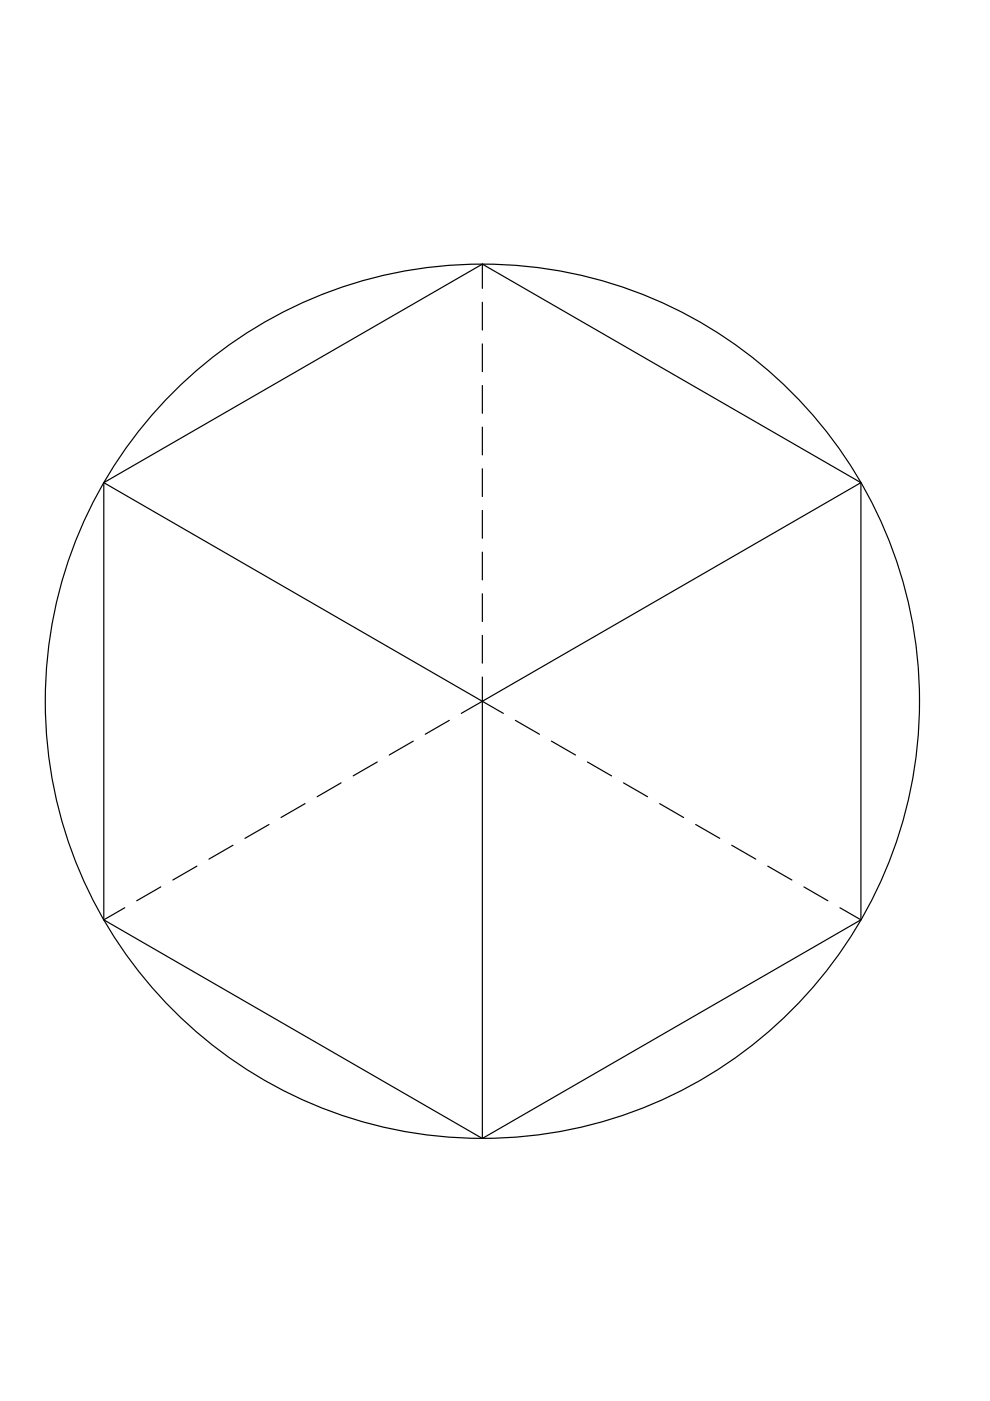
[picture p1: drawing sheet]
<svg xmlns="http://www.w3.org/2000/svg" width="210mm" height="297mm" viewBox="0 0 210 297" stroke-linecap="round" stroke-linejoin="round" font-family="sans-serif">
<!-- layer: 0 -->
<g fill="none" stroke="#000" stroke-width=".25">
<path d="M102.3 56l-80.3 46.3v92.7l80.3 46.4 80.2-46.4v-92.7M102.3 56l80.2 46.3-80.2 46.4-80.3-46.4M102.3 56v5.1M102.3 64.1v5.9M102.3 72.9v5.9M102.3 81.7v5.9M102.3 90.6v5.8M102.3 99.4v5.9M102.3 108.2v5.9M102.3 117.1v5.9M102.3 125.9v5.9M102.3 134.7v5.9"/>
<path d="M87.6 157.1l-5.1 3M95.3 152.7l-5.1 3M97.8 151.2l4.5-2.5 4.4 2.5M102.3 143.5v97.9M109.3 152.7l5.1 3M116.9 157.1l5.1 3M49.4 179.2l-5.1 3M57 174.8l-5.1 3M64.7 170.4l-5.1 2.9M72.3 166l-5.1 2.9M80 161.6l-5.1 2.9M124.6 161.6l5.1 2.9"/>
<path d="M132.2 166l5.1 2.9M139.9 170.4l5 2.9M147.5 174.8l5.1 3M155.1 179.2l5.1 3M26.5 192.5l-4.5 2.5M34.1 188l-5.1 3M41.8 183.6l-5.1 3M162.8 183.6l5.1 3M170.4 188l5.1 3M178.1 192.5l4.4 2.5"/>
<circle cx="102.3" cy="148.7" r="92.7"/>
</g>
</svg>
